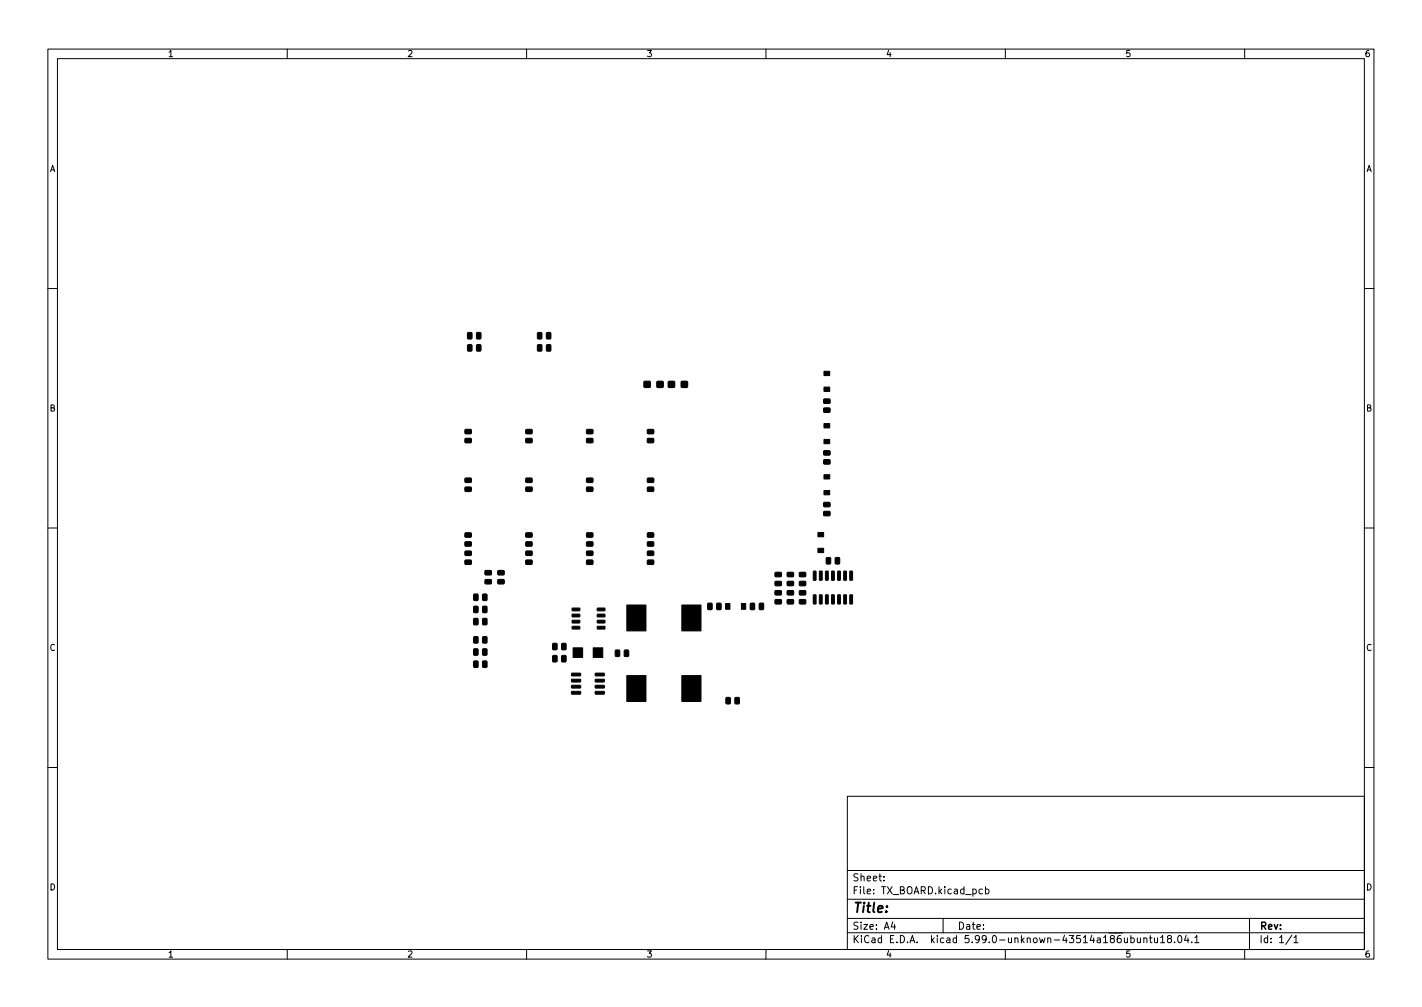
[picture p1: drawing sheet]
<svg xmlns="http://www.w3.org/2000/svg" width="297mm" height="210mm" viewBox="0 0 297 210" stroke-linecap="round" stroke-linejoin="round" font-family="sans-serif">
<defs><g id="words">
<text font-size="2.8" x="178" y="190.6">Title:</text>
<g font-size="2.1">
<text x="178" y="184">Sheet:</text>
<text x="178" y="186.7">File: TX_BOARD.kicad_pcb</text>
<text x="178" y="196.9">KiCad E.D.A. kicad 5.99.0-unknown-43514a186ubuntu18.04.1</text>
<text x="178" y="194.1">Size: A4</text>
<text x="200" y="194.1">Date:</text>
<text x="263" y="194.1">Rev:</text>
<text x="263" y="196.9">Id: 1/1</text>
</g>
<g font-size="1.8">
<text x="35" y="11.9">1</text>
<text x="85" y="11.9">2</text>
<text x="135" y="11.9">3</text>
<text x="185" y="11.9">4</text>
<text x="235" y="11.9">5</text>
<text x="285" y="11.9">6</text>
<text x="10.3" y="35.9">A</text>
<text x="285.3" y="35.9">A</text>
<text x="10.3" y="85.9">B</text>
<text x="285.3" y="85.9">B</text>
<text x="10.3" y="135.9">C</text>
<text x="285.3" y="135.9">C</text>
<text x="10.3" y="185.9">D</text>
<text x="285.3" y="185.9">D</text>
<text x="35" y="199.9">1</text>
<text x="85" y="199.9">2</text>
<text x="135" y="199.9">3</text>
<text x="185" y="199.9">4</text>
<text x="235" y="199.9">5</text>
<text x="285" y="199.9">6</text>
</g>
</g></defs>
<g fill="none" stroke="#000" stroke-width=".21">
<path d="M10 10.2h277v190.1h-277zM12 12.2h273v186.1h-273zM60 10.2v2M110 10.2v2M160 10.2v2M210 10.2v2M260 10.2v2M10 60.2h2M285 60.2h2M10 110.2h2M285 110.2h2M10 160.2h2"/>
<path d="M177 166.3h108v32h-108zM285 160.2h2M60 198.3v2M110 198.3v2M160 198.3v2M177 194.8h108M177 191.8h108M177 187.8h108M177 181.8h108M184.6 183.8v.1M184.6 183v.1M186.5 192.5l-.4 1h1"/>
<path d="M186.9 193v1M197 191.8v3M205.2 185.7l-.4-.1-.3 .3 .1 .7h.6M205.9 185.7l.4-.1 .3 .3-.2 .7h-.5M205.9 185.1v1.5M210 198.3v2M236.2 195.9l.4-.1 .3 .3-.1 .7h-.6M237.6 195.8v1h.4l.2-.1M238.2 195.8v1M238.9 196l.2-.2 .4 .1 .1 .9M238.9 195.8v1M240.1 195.8h.5"/>
<path d="M240.3 195.3v1.3l.3 .2M241.1 195.8l.1 1h.4l.2-.1M241.8 195.8v1M242.4 195.8l.5-.5v1.5M242.4 196.8h.9M244.1 196l-.2-.3v-.2l.2-.2 .5 .1 .1 .2-.1 .2-.6 .2-.1 .3v.4l.2 .1h.3l.3-.3-.1-.4-.2-.1M245.4 196.7v.1M246.2 195.4l.2-.1a.8 .8 0 0 1 .5 .8 .8 .8 0 0 1-.5 .7 1 1 0 0 1-.2-1.4zM247.8 195.3l-.4 1h1M248.1 195.8v1M248.9 196.7v.1M249.6 195.8l.4-.5v1.5"/>
<path d="M249.6 196.8h.8M260 198.3v2M261 191.8v6.5M269.9 195.3l-1.3 1.9M270.3 195.8l.4-.5v1.5M270.3 196.8h.8"/>
</g>
<g fill="#000" stroke="#000" stroke-width=".21">
<path d="M97.7 72l.7-.1 .2 .2v1l-.1 .2h-.6l-.2-.1zM97.7 69.5l.7-.1 .2 .1v1.1l-.1 .2h-.6l-.2-.2zM99.6 72l.6-.1 .3 .2v1l-.2 .2h-.5l-.3-.1zM99.6 69.5l.6-.1 .3 .1v1.1l-.2 .2h-.5l-.3-.2zM112.3 69.5l.7-.1 .2 .1v1.1l-.1 .2h-.6l-.2-.2zM112.3 72l.7-.1 .2 .2v1l-.1 .2h-.6l-.2-.1zM114.2 69.5l.6-.1 .3 .1v1.1l-.2 .2h-.5l-.3-.2zM114.2 72l.6-.1 .3 .2v1l-.2 .2h-.5l-.3-.1zM134.5 79.7h1.3v1.2h-1.3zM137.2 79.7h1.3v1.2h-1.3zM139.6 79.7h1.3v1.2h-1.3zM142.3 79.7h1.3v1.2h-1.3z"/>
<path d="M172.1 77.5h1.2v.9h-1.2zM97.2 91.6l1.1-.1 .2 .2v.6l-.3 .2h-1l-.1-.3zM97.2 89.7l1.1-.1 .2 .3v.6l-.3 .1h-1l-.1-.2zM97.2 99.9l1.1-.1 .2 .2v.6l-.3 .2-1-.1-.1-.2zM109.9 91.6l1.1-.1 .2 .2v.6l-.3 .2h-1l-.1-.3zM109.9 89.7l1.1-.1 .2 .3v.6l-.3 .1h-1l-.1-.2zM109.9 99.9l1.1-.1 .2 .2v.6l-.3 .2-1-.1-.1-.2zM122.6 91.6l1.1-.1 .2 .2v.6l-.3 .2h-1l-.1-.3zM122.6 89.7l1.1-.1 .2 .3v.6l-.3 .1h-1l-.1-.2zM122.6 99.9l1.1-.1 .2 .2v.6l-.3 .2-1-.1-.1-.2zM135.3 91.6l1.1-.1 .2 .2v.6l-.3 .2h-1l-.1-.3zM135.3 89.7l1.1-.1 .2 .3v.6l-.3 .1h-1l-.1-.2z"/>
<path d="M135.3 99.9l1.1-.1 .2 .2v.6l-.3 .2-1-.1-.1-.2zM172.1 80.8h1.2v.9h-1.2zM172.1 99.1h1.2v.9h-1.2zM172.1 91.7h1.2v.9h-1.2zM172.1 88.4h1.2v.9h-1.2zM172.1 96h1.2l.1 .2v.6l-.2 .1h-1l-.2-.2zM172.1 94.1h1.2l.1 .2v.6l-.2 .1h-1l-.2-.2zM172.1 85.2h1.2l.1 .2v.6l-.2 .1h-1l-.2-.2zM172.1 83.3h1.2l.1 .2v.6l-.2 .2-1-.1-.2-.2zM97.2 101.7h1.1l.2 .2v.6l-.3 .1h-1l-.1-.2zM97.2 113.2l1.1-.1 .2 .2v.6l-.3 .2-1-.1-.1-.2zM97.2 111.3l1.1-.1 .2 .3v.5l-.3 .2h-1l-.1-.3z"/>
<path d="M97.2 115.1l1.1-.1 .2 .3v.6l-.3 .1h-1l-.1-.2zM97.2 117l1.1-.1 .2 .2v.6l-.3 .2h-1l-.1-.3zM101.4 119.2l1.1-.1 .2 .2v.6l-.3 .2-1-.1-.1-.2zM104 119.2l1.2-.1 .1 .2v.6l-.2 .2-1-.1-.2-.2zM109.9 101.7h1.1l.2 .2v.6l-.3 .1h-1l-.1-.2zM109.9 113.2l1.1-.1 .2 .2v.6l-.3 .2-1-.1-.1-.2zM109.9 111.3l1.1-.1 .2 .3v.5l-.3 .2h-1l-.1-.3zM109.9 115.1l1.1-.1 .2 .3v.6l-.3 .1h-1l-.1-.2zM109.9 117l1.1-.1 .2 .2v.6l-.3 .2h-1l-.1-.3zM122.6 101.7h1.1l.2 .2v.6l-.3 .1h-1l-.1-.2zM122.6 113.2l1.1-.1 .2 .2v.6l-.3 .2-1-.1-.1-.2zM122.6 111.3l1.1-.1 .2 .3v.5l-.3 .2h-1l-.1-.3z"/>
<path d="M122.6 115.1l1.1-.1 .2 .3v.6l-.3 .1h-1l-.1-.2zM122.6 117l1.1-.1 .2 .2v.6l-.3 .2h-1l-.1-.3zM135.3 101.7h1.1l.2 .2v.6l-.3 .1h-1l-.1-.2zM135.3 113.2l1.1-.1 .2 .2v.6l-.3 .2-1-.1-.1-.2zM135.3 111.3l1.1-.1 .2 .3v.5l-.3 .2h-1l-.1-.3zM135.3 115.1l1.1-.1 .2 .3v.6l-.3 .1h-1l-.1-.2zM135.3 117l1.1-.1 .2 .2v.6l-.3 .2h-1l-.1-.3zM161.9 119.5h1.2l.2 .2-.1 .6-.2 .1h-1l-.1-.2zM164.5 119.5h1.1l.2 .2v.6l-.2 .1h-1l-.2-.2zM167 119.5h1.2l.1 .2v.6l-.2 .1h-1l-.2-.2zM169.9 119.3h.6l-.1 1.9-.5-.1zM170.9 114.5h1.1v.9h-1.1z"/>
<path d="M170.9 111.2h1.1v.9h-1.1zM171.2 119.3h.5v1.9l-.5-.1zM172.1 102.4h1.2v.9h-1.2zM172.5 119.3h.5l-.1 1.9-.5-.1zM172.1 106.8h1.2l.1 .2v.6l-.2 .1h-1l-.2-.2zM172.1 104.9h1.2l.1 .2v.6l-.2 .1h-1l-.2-.2zM172.6 116.5l.7-.1 .2 .1v1l-.1 .3h-.6l-.2-.2zM173.7 119.3h.6l-.1 1.9-.5-.1zM174.5 116.5l.7-.1 .2 .1v1l-.1 .3h-.6l-.2-.2zM175 119.3h.5v1.9l-.5-.1zM176.3 119.3h.5l-.1 1.9-.5-.1zM177.5 119.3h.6l-.1 1.9-.5-.1z"/>
<path d="M99 135.5l.6-.1 .3 .2v1l-.2 .2h-.6l-.2-.1zM99 126.6l.6-.1 .3 .2v1l-.2 .2h-.6l-.2-.1zM99 124.1l.6-.1 .3 .2v1l-.2 .2h-.6l-.2-.1zM99 138h.6l.3 .1v1l-.2 .3h-.6l-.2-.2zM99 129.2l.6-.1 .3 .1v1l-.2 .3h-.6l-.2-.2zM99 133l.6-.1 .3 .1v1.1l-.2 .2h-.6l-.2-.2zM100.9 135.5l.6-.1 .2 .2 .1 1-.2 .2h-.6l-.2-.1zM100.9 126.6l.6-.1 .2 .2 .1 1-.2 .2h-.6l-.2-.1zM100.9 124.1l.6-.1 .2 .2 .1 1-.2 .2h-.6l-.2-.1zM100.9 138h.6l.2 .1 .1 1-.2 .3h-.6l-.2-.2zM100.9 129.2l.6-.1 .2 .1 .1 1-.2 .3h-.6l-.2-.2zM100.9 133l.6-.1 .2 .1 .1 1.1-.2 .2h-.6l-.2-.2z"/>
<path d="M101.4 121h1.1l.2 .2v.6l-.3 .1h-1l-.1-.2zM104 121h1.2l.1 .2v.6l-.2 .1h-1l-.2-.2zM115.5 134.4l.6-.1 .3 .1v1.1l-.2 .2h-.5l-.3-.2zM115.5 136.9l.6-.1 .3 .2v1l-.2 .2h-.5l-.3-.1zM117.4 134.4l.6-.1 .2 .1 .1 1.1-.2 .2h-.6l-.2-.2zM117.4 136.9l.6-.1 .2 .2 .1 1-.2 .2h-.6l-.2-.1zM119.5 130.8h1.5l.1 .5h-1.5zM119.5 129.5h1.5l.1 .5-1.5 .1zM119.5 128.3l1.5-.1 .1 .5-1.5 .1zM119.5 127h1.5l.1 .5h-1.5zM119.7 135.3h2v2h-2zM123.9 135.3h2v2h-2z"/>
<path d="M124.8 127h1.5l.1 .5h-1.6zM124.8 128.3l1.5-.1 .1 .5-1.6 .1zM124.8 129.5h1.5l.1 .5-1.6 .1zM124.8 130.8h1.5l.1 .5h-1.6zM128.6 135.8l.6-.1 .3 .1v1l-.2 .3h-.6l-.2-.2zM130.4 135.8l.7-.1 .2 .1v1l-.1 .3h-.6l-.2-.2zM130.9 126.3h4v5.4h-4zM142.4 126.3h4v5.4h-4zM147.9 126l.6-.1 .3 .2v1l-.2 .2h-.6l-.2-.1zM149.7 126l.7-.1 .2 .2v1l-.1 .2h-.6l-.2-.1zM151.6 126h.9v1.2h-.9zM154.9 126h.9v1.2h-.9z"/>
<path d="M156.8 126l.6-.1 .2 .2 .1 1-.2 .2h-.6l-.2-.1zM158.6 126l.7-.1 .2 .2v1l-.1 .2h-.6l-.2-.1zM161.9 123.4l1.2-.1 .2 .2-.1 .6-.2 .2-1-.1-.1-.2zM161.9 125.2h1.2l.2 .2-.1 .6-.2 .1h-1l-.1-.2zM161.9 121.4h1.2l.2 .2-.1 .6-.2 .1h-1l-.1-.2zM164.5 123.4l1.1-.1 .2 .2v.6l-.2 .2-1-.1-.2-.2zM164.5 125.2h1.1l.2 .2v.6l-.2 .1h-1l-.2-.2zM164.5 121.4h1.1l.2 .2v.6l-.2 .1h-1l-.2-.2zM167 123.4l1.2-.1 .1 .2v.6l-.2 .2-1-.1-.2-.2zM167 125.2h1.2l.1 .2v.6l-.2 .1h-1l-.2-.2zM167 121.4h1.2l.1 .2v.6l-.2 .1h-1l-.2-.2zM169.9 124.2l.6 .1-.1 1.8-.5-.1z"/>
<path d="M171.2 124.2l.5 .1v1.8l-.5-.1zM172.5 124.2l.5 .1-.1 1.8-.5-.1zM173.7 124.2l.6 .1-.1 1.8-.5-.1zM175 124.2l.5 .1v1.8l-.5-.1zM176.3 124.2l.5 .1-.1 1.8-.5-.1zM177.5 124.2l.6 .1-.1 1.8-.5-.1zM119.4 144.4h1.8l.1 .5h-1.8zM119.4 143.1h1.8l.1 .5-1.8 .1zM119.4 141.9l1.8-.1 .1 .5-1.8 .1zM119.4 140.6l1.8-.1 .1 .5-1.8 .1zM124.4 140.6l1.8-.1v.5l-1.8 .1zM124.4 141.9l1.8-.1v.5l-1.8 .1z"/>
<path d="M124.4 143.1h1.8v.5l-1.8 .1zM124.4 144.4h1.8v.5h-1.8zM130.9 141.1h4v5.4h-4zM142.4 141.1h4v5.4h-4zM151.7 145.7l.6-.1 .3 .1v1.1l-.2 .2h-.5l-.3-.2zM153.6 145.7l.6-.1 .2 .1 .1 1.1-.2 .2h-.6l-.2-.2z"/>
</g>
<use href="#words"/>
</svg>
